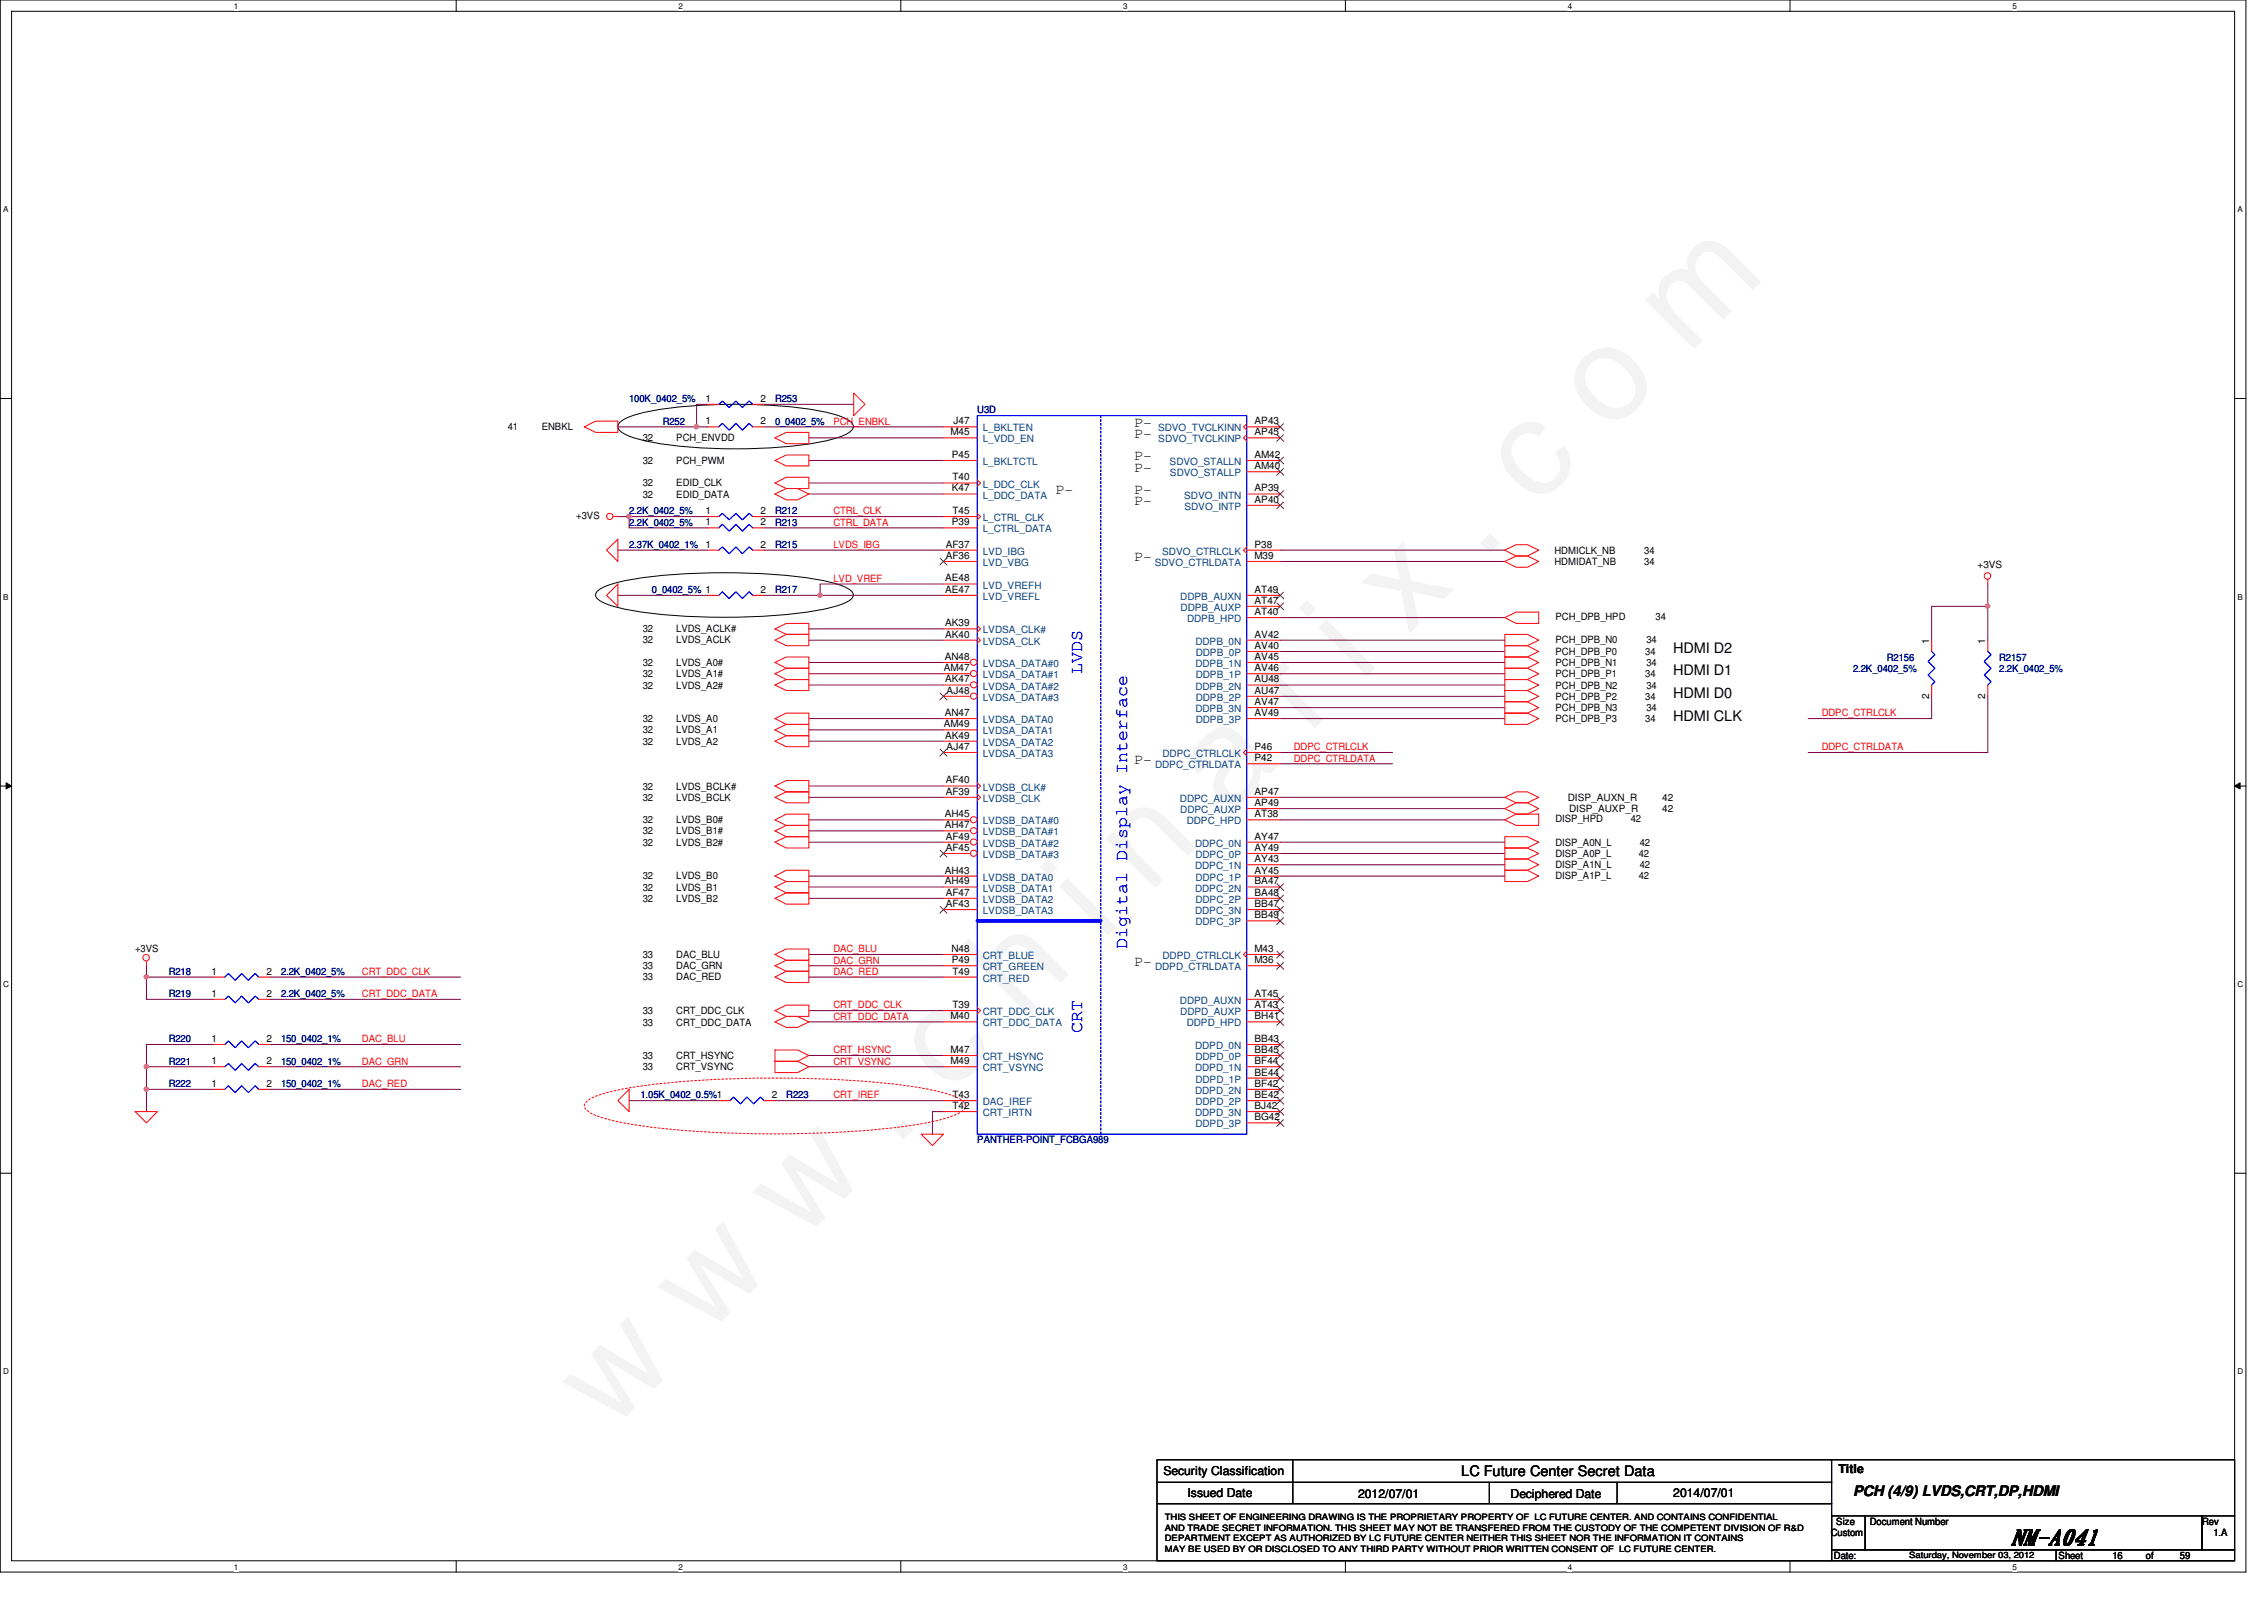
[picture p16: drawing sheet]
<svg xmlns="http://www.w3.org/2000/svg" width="297mm" height="210mm" viewBox="0 0 297 210" stroke-linecap="round" stroke-linejoin="round" font-family="sans-serif">
<defs><g id="words">
<text font-size="17.6" fill="#f0f" x="80.1" y="188" transform="rotate(-45 80.1 188)">w w w . c h i n a f i x . c o m</text>
<text font-size="2.8" x="263.7" y="202.7">NM-A041</text>
<g font-size="2.3" fill="#00f">
<text x="142" y="88.4" transform="rotate(-90 142 88.4)">LVDS</text>
<text x="147.9" y="124.5" transform="rotate(-90 147.9 124.5)">Digital Display Interface</text>
<text x="142" y="135.6" transform="rotate(-90 142 135.6)">CRT</text>
</g>
<g font-size="1.9">
<text x="148.8" y="56">P-</text>
<text x="148.8" y="57.5">P-</text>
<text x="138.5" y="64.9">P-</text>
<text x="148.8" y="60.4">P-</text>
<text x="148.8" y="61.9">P-</text>
<text x="148.8" y="64.9">P-</text>
<text x="148.8" y="66.3">P-</text>
<text x="148.8" y="73.7">P-</text>
<text x="219.5" y="85.7">HDMI D2</text>
<text x="219.5" y="88.6">HDMI D1</text>
<text x="219.5" y="91.6">HDMI D0</text>
<text x="219.5" y="94.5">HDMI CLK</text>
<text x="148.8" y="100.2">P-</text>
<text x="148.8" y="126.7">P-</text>
<text x="191.7" y="193.7">LC Future Center Secret Data</text>
<text x="243.1" y="196.2">PCH (4/9) LVDS,CRT,DP,HDMI</text>
</g>
<g font-size="1.6">
<text x="152.7" y="193.5">Security Classification</text>
<text x="155.8" y="196.3">Issued Date</text>
<text x="178.2" y="196.5">2012/07/01</text>
<text x="198.2" y="196.5">Deciphered Date</text>
<text x="219.5" y="196.3">2014/07/01</text>
<text x="241.2" y="193.2">Title</text>
</g>
<g font-size="1.3" fill="#000080">
<text x="82.5" y="52.7">100K_0402_5%</text>
<text x="101.7" y="52.7">R253</text>
<text x="86.9" y="55.7">R252</text>
<text x="101.7" y="55.7">0_0402_5%</text>
<text x="128.2" y="54.2">U3D</text>
<text x="82.5" y="71.9">2.37K_0402_1%</text>
<text x="82.5" y="69">2.2K_0402_5%</text>
<text x="82.5" y="67.5">2.2K_0402_5%</text>
<text x="101.7" y="71.9">R215</text>
<text x="101.7" y="69">R213</text>
<text x="101.7" y="67.5">R212</text>
<text x="85.5" y="77.8">0_0402_5% 1</text>
<text x="101.7" y="77.8">R217</text>
<text x="243.1" y="88.1">2.2K_0402_5%</text>
<text x="247.6" y="86.7">R2156</text>
<text x="262.3" y="86.7">R2157</text>
<text x="262.3" y="88.1">2.2K_0402_5%</text>
<text x="22.1" y="130.9">R219</text>
<text x="22.1" y="127.9">R218</text>
<text x="36.9" y="130.9">2.2K_0402_5%</text>
<text x="36.9" y="127.9">2.2K_0402_5%</text>
<text x="22.1" y="136.7">R220</text>
<text x="36.9" y="136.7">150_0402_1%</text>
<text x="22.1" y="139.7">R221</text>
<text x="22.1" y="142.6">R222</text>
<text x="36.9" y="139.7">150_0402_1%</text>
<text x="36.9" y="142.6">150_0402_1%</text>
<text x="84" y="144.1">1.05K_0402_0.5%1</text>
<text x="103.2" y="144.1">R223</text>
<text x="128.2" y="150">PANTHER-POINT_FCBGA989</text>
</g>
<g font-size="1.3">
<text x="92.6" y="52.7">1</text>
<text x="99.8" y="52.7">2</text>
<text x="66.6" y="56.4">41</text>
<text x="71.1" y="56.4">ENBKL</text>
<text x="84.3" y="57.9">32</text>
<text x="88.7" y="57.9">PCH_ENVDD</text>
<text x="92.6" y="55.7">1</text>
<text x="99.8" y="55.7">2</text>
<text x="124.7" y="57.1">M45</text>
<text x="125.1" y="55.7">J47</text>
<text x="164.6" y="57.1">AP45</text>
<text x="164.6" y="55.7">AP43</text>
<text x="84.3" y="60.9">32</text>
<text x="84.3" y="63.8">32</text>
<text x="84.3" y="65.3">32</text>
<text x="88.7" y="60.9">PCH_PWM</text>
<text x="88.7" y="63.8">EDID_CLK</text>
<text x="88.7" y="65.3">EDID_DATA</text>
<text x="124.9" y="60.1">P45</text>
<text x="124.9" y="64.5">K47</text>
<text x="125" y="63">T40</text>
<text x="164.6" y="66">AP40</text>
<text x="164.6" y="64.5">AP39</text>
<text x="164.6" y="61.6">AM40</text>
<text x="164.6" y="60.1">AM42</text>
<text x="75.6" y="68.1">+3VS</text>
<text x="92.6" y="71.8">1</text>
<text x="92.6" y="68.9">1</text>
<text x="92.6" y="67.4">1</text>
<text x="99.8" y="71.8">2</text>
<text x="99.8" y="68.9">2</text>
<text x="99.8" y="67.4">2</text>
<text x="124.1" y="71.8">AF37</text>
<text x="124.9" y="68.9">P39</text>
<text x="125" y="67.4">T45</text>
<text x="164.6" y="71.8">P38</text>
<text x="99.8" y="77.8">2</text>
<text x="124" y="76.3">AE48</text>
<text x="124" y="77.8">AE47</text>
<text x="124.1" y="73.3">AF36</text>
<text x="164.6" y="73.3">M39</text>
<text x="164.6" y="77.8">AT49</text>
<text x="204" y="74.1">HDMIDAT_NB</text>
<text x="204" y="72.6">HDMICLK_NB</text>
<text x="215.7" y="74.1">34</text>
<text x="215.7" y="72.6">34</text>
<text x="259.5" y="74.5">+3VS</text>
<text x="84.3" y="83">32</text>
<text x="88.7" y="83">LVDS_ACLK#</text>
<text x="124" y="82.2">AK39</text>
<text x="124" y="83.7">AK40</text>
<text x="164.6" y="80.7">AT40</text>
<text x="164.6" y="79.2">AT47</text>
<text x="164.6" y="83.7">AV42</text>
<text x="204.1" y="81.3">PCH_DPB_HPD</text>
<text x="217.2" y="81.3">34</text>
<text x="84.3" y="84.4">32</text>
<text x="84.3" y="87.4">32</text>
<text x="84.3" y="88.9">32</text>
<text x="88.7" y="84.4">LVDS_ACLK</text>
<text x="88.7" y="87.4">LVDS_A0#</text>
<text x="88.7" y="88.9">LVDS_A1#</text>
<text x="123.8" y="88.1">AM47</text>
<text x="123.9" y="86.6">AN48</text>
<text x="124" y="89.5">AK47</text>
<text x="164.6" y="85.1">AV40</text>
<text x="164.6" y="88.1">AV46</text>
<text x="164.6" y="86.6">AV45</text>
<text x="164.6" y="89.5">AU48</text>
<text x="204.1" y="85.9">PCH_DPB_P0</text>
<text x="204.1" y="84.4">PCH_DPB_N0</text>
<text x="204.1" y="88.9">PCH_DPB_P1</text>
<text x="204.1" y="87.4">PCH_DPB_N1</text>
<text x="215.9" y="85.9">34</text>
<text x="215.9" y="88.9">34</text>
<text x="216" y="84.4">34</text>
<text x="216" y="87.4">34</text>
<text x="253.1" y="84.5" transform="rotate(-90 253.1 84.5)">1</text>
<text x="260.5" y="84.5" transform="rotate(-90 260.5 84.5)">1</text>
<text x="84.3" y="90.3">32</text>
<text x="84.3" y="94.7">32</text>
<text x="88.7" y="90.3">LVDS_A2#</text>
<text x="88.7" y="94.7">LVDS_A0</text>
<text x="123.8" y="95.4">AM49</text>
<text x="123.9" y="93.9">AN47</text>
<text x="124.2" y="91">AJ48</text>
<text x="164.6" y="91">AU47</text>
<text x="164.6" y="93.9">AV49</text>
<text x="164.6" y="92.5">AV47</text>
<text x="204.1" y="91.8">PCH_DPB_P2</text>
<text x="204.1" y="90.3">PCH_DPB_N2</text>
<text x="204.1" y="94.7">PCH_DPB_P3</text>
<text x="204.1" y="93.3">PCH_DPB_N3</text>
<text x="215.9" y="91.8">34</text>
<text x="215.9" y="94.7">34</text>
<text x="216" y="90.3">34</text>
<text x="216" y="93.3">34</text>
<text x="253.1" y="91.7" transform="rotate(-90 253.1 91.7)">2</text>
<text x="260.5" y="91.7" transform="rotate(-90 260.5 91.7)">2</text>
<text x="84.3" y="96.2">32</text>
<text x="84.3" y="97.7">32</text>
<text x="88.7" y="96.2">LVDS_A1</text>
<text x="88.7" y="97.7">LVDS_A2</text>
<text x="124" y="96.9">AK49</text>
<text x="124.2" y="98.4">AJ47</text>
<text x="164.6" y="98.4">P46</text>
<text x="164.6" y="99.9">P42</text>
<text x="84.3" y="108">32</text>
<text x="84.3" y="103.6">32</text>
<text x="84.3" y="105.1">32</text>
<text x="88.7" y="108">LVDS_B0#</text>
<text x="88.7" y="103.6">LVDS_BCLK#</text>
<text x="88.7" y="105.1">LVDS_BCLK</text>
<text x="123.9" y="107.2">AH45</text>
<text x="124.1" y="102.8">AF40</text>
<text x="124.1" y="104.3">AF39</text>
<text x="164.6" y="107.2">AT38</text>
<text x="164.6" y="105.7">AP49</text>
<text x="164.6" y="104.3">AP47</text>
<text x="204.1" y="107.9">DISP_HPD</text>
<text x="205.7" y="105.1">DISP_AUXN_R</text>
<text x="205.9" y="106.5">DISP_AUXP_R</text>
<text x="213.9" y="107.9">42</text>
<text x="218.1" y="106.5">42</text>
<text x="218.1" y="105.1">42</text>
<text x="84.3" y="109.5">32</text>
<text x="84.3" y="111">32</text>
<text x="88.7" y="109.5">LVDS_B1#</text>
<text x="88.7" y="111">LVDS_B2#</text>
<text x="123.9" y="108.7">AH47</text>
<text x="124.1" y="110.2">AF49</text>
<text x="124.1" y="111.6">AF45</text>
<text x="164.6" y="111.6">AY49</text>
<text x="164.6" y="110.2">AY47</text>
<text x="164.6" y="113.1">AY43</text>
<text x="204.1" y="112.4">DISP_A0P_L</text>
<text x="204.1" y="111">DISP_A0N_L</text>
<text x="204.1" y="113.9">DISP_A1N_L</text>
<text x="215" y="112.4">42</text>
<text x="215.1" y="111">42</text>
<text x="215.1" y="113.9">42</text>
<text x="84.3" y="115.4">32</text>
<text x="84.3" y="116.8">32</text>
<text x="84.3" y="118.3">32</text>
<text x="88.7" y="115.4">LVDS_B0</text>
<text x="88.7" y="116.8">LVDS_B1</text>
<text x="88.7" y="118.3">LVDS_B2</text>
<text x="123.9" y="114.6">AH43</text>
<text x="123.9" y="116">AH49</text>
<text x="124.1" y="117.5">AF47</text>
<text x="124.1" y="119">AF43</text>
<text x="164.6" y="114.6">AY45</text>
<text x="164.6" y="117.5">BA48</text>
<text x="164.6" y="116">BA47</text>
<text x="164.6" y="119">BB47</text>
<text x="204.1" y="115.4">DISP_A1P_L</text>
<text x="215" y="115.4">42</text>
<text x="17.7" y="124.9">+3VS</text>
<text x="84.3" y="125.7">33</text>
<text x="88.7" y="125.7">DAC_BLU</text>
<text x="124.8" y="124.9">N48</text>
<text x="164.6" y="124.9">M43</text>
<text x="164.6" y="120.5">BB49</text>
<text x="27.8" y="130.8">1</text>
<text x="27.8" y="127.8">1</text>
<text x="35" y="130.8">2</text>
<text x="35" y="127.8">2</text>
<text x="84.3" y="127.2">33</text>
<text x="84.3" y="128.6">33</text>
<text x="88.7" y="127.2">DAC_GRN</text>
<text x="88.7" y="128.6">DAC_RED</text>
<text x="124.9" y="126.4">P49</text>
<text x="125" y="127.8">T49</text>
<text x="164.6" y="126.4">M36</text>
<text x="164.6" y="130.8">AT45</text>
<text x="27.8" y="136.7">1</text>
<text x="35" y="136.7">2</text>
<text x="84.3" y="133.1">33</text>
<text x="84.3" y="134.5">33</text>
<text x="88.7" y="133.1">CRT_DDC_CLK</text>
<text x="88.7" y="134.5">CRT_DDC_DATA</text>
<text x="124.7" y="133.7">M40</text>
<text x="125" y="132.2">T39</text>
<text x="164.6" y="133.7">BH41</text>
<text x="164.6" y="132.2">AT43</text>
<text x="164.6" y="136.7">BB43</text>
<text x="27.8" y="139.6">1</text>
<text x="27.8" y="142.6">1</text>
<text x="35" y="139.6">2</text>
<text x="35" y="142.6">2</text>
<text x="84.3" y="138.9">33</text>
<text x="84.3" y="140.4">33</text>
<text x="88.7" y="138.9">CRT_HSYNC</text>
<text x="88.7" y="140.4">CRT_VSYNC</text>
<text x="124.7" y="138.1">M47</text>
<text x="124.7" y="139.6">M49</text>
<text x="164.6" y="138.1">BB45</text>
<text x="164.6" y="141.1">BE44</text>
<text x="164.6" y="142.6">BF42</text>
<text x="164.6" y="139.6">BF44</text>
<text x="101.3" y="144.1">2</text>
<text x="125" y="145.5">T42</text>
<text x="125" y="144.1">T43</text>
<text x="164.6" y="144.1">BE42</text>
<text x="164.6" y="147">BG42</text>
<text x="164.6" y="145.5">BJ42</text>
<text x="240.2" y="201.5">Custom</text>
<text x="240.9" y="200.1">Size</text>
<text x="245.3" y="200.1">Document Number</text>
<text x="288.9" y="200.1">Rev</text>
<text x="290.4" y="201.5">1.A</text>
<text x="240.6" y="204.5">Date:</text>
<text x="270.1" y="204.5">Sheet</text>
<text x="277.2" y="204.5">16</text>
<text x="281.6" y="204.5">of</text>
<text x="286" y="204.5">59</text>
</g>
<g font-size="1.3" fill="#f00">
<text x="109.3" y="55.7">PCH_ENBKL</text>
<text x="109.3" y="67.5">CTRL_CLK</text>
<text x="109.3" y="69">CTRL_DATA</text>
<text x="109.3" y="71.9">LVDS_IBG</text>
<text x="109.3" y="76.3">LVD_VREF</text>
<text x="239" y="94">DDPC_CTRLCLK</text>
<text x="169.8" y="98.4">DDPC_CTRLCLK</text>
<text x="169.8" y="99.9">DDPC_CTRLDATA</text>
<text x="239" y="98.4">DDPC_CTRLDATA</text>
<text x="109.3" y="124.9">DAC_BLU</text>
<text x="47.5" y="127.9">CRT_DDC_CLK</text>
<text x="47.5" y="130.8">CRT_DDC_DATA</text>
<text x="109.3" y="126.4">DAC_GRN</text>
<text x="109.3" y="127.9">DAC_RED</text>
<text x="47.5" y="136.7">DAC_BLU</text>
<text x="109.3" y="133.8">CRT_DDC_DATA</text>
<text x="109.3" y="132.3">CRT_DDC_CLK</text>
<text x="47.5" y="139.7">DAC_GRN</text>
<text x="47.5" y="142.6">DAC_RED</text>
<text x="109.3" y="138.2">CRT_HSYNC</text>
<text x="109.3" y="139.7">CRT_VSYNC</text>
<text x="109.3" y="144.1">CRT_IREF</text>
</g>
<g font-size="1.3" fill="#004080">
<text x="128.9" y="56.6">L_BKLTEN</text>
<text x="128.9" y="58">L_VDD_EN</text>
<text x="151.9" y="56.6">SDVO_TVCLKINN</text>
<text x="152" y="58">SDVO_TVCLKINP</text>
<text x="128.9" y="61">L_BKLTCTL</text>
<text x="128.9" y="64">L_DDC_CLK</text>
<text x="128.9" y="65.4">L_DDC_DATA</text>
<text x="153.5" y="61">SDVO_STALLN</text>
<text x="153.5" y="62.5">SDVO_STALLP</text>
<text x="155.4" y="65.4">SDVO_INTN</text>
<text x="128.9" y="68.4">L_CTRL_CLK</text>
<text x="128.9" y="69.8">L_CTRL_DATA</text>
<text x="155.4" y="66.9">SDVO_INTP</text>
<text x="128.9" y="77.2">LVD_VREFH</text>
<text x="128.9" y="72.8">LVD_IBG</text>
<text x="128.9" y="74.3">LVD_VBG</text>
<text x="151.5" y="74.3">SDVO_CTRLDATA</text>
<text x="152.5" y="72.8">SDVO_CTRLCLK</text>
<text x="128.9" y="83.1">LVDSA_CLK#</text>
<text x="128.9" y="78.7">LVD_VREFL</text>
<text x="154.9" y="78.7">DDPB_AUXN</text>
<text x="154.9" y="80.1">DDPB_AUXP</text>
<text x="155.7" y="81.6">DDPB_HPD</text>
<text x="128.9" y="84.6">LVDSA_CLK</text>
<text x="128.9" y="87.5">LVDSA_DATA#0</text>
<text x="128.9" y="89">LVDSA_DATA#1</text>
<text x="156.8" y="84.6">DDPB_0N</text>
<text x="156.8" y="87.5">DDPB_1N</text>
<text x="156.9" y="86.1">DDPB_0P</text>
<text x="156.9" y="89">DDPB_1P</text>
<text x="128.9" y="90.5">LVDSA_DATA#2</text>
<text x="128.9" y="91.9">LVDSA_DATA#3</text>
<text x="128.9" y="94.9">LVDSA_DATA0</text>
<text x="156.8" y="90.5">DDPB_2N</text>
<text x="156.8" y="93.4">DDPB_3N</text>
<text x="156.9" y="91.9">DDPB_2P</text>
<text x="156.9" y="94.9">DDPB_3P</text>
<text x="128.9" y="96.4">LVDSA_DATA1</text>
<text x="128.9" y="97.8">LVDSA_DATA2</text>
<text x="128.9" y="99.3">LVDSA_DATA3</text>
<text x="151.5" y="100.8">DDPC_CTRLDATA</text>
<text x="152.5" y="99.3">DDPC_CTRLCLK</text>
<text x="128.9" y="103.7">LVDSB_CLK#</text>
<text x="128.9" y="105.2">LVDSB_CLK</text>
<text x="154.8" y="105.2">DDPC_AUXN</text>
<text x="154.9" y="106.7">DDPC_AUXP</text>
<text x="128.9" y="108.2">LVDSB_DATA#0</text>
<text x="128.9" y="109.6">LVDSB_DATA#1</text>
<text x="128.9" y="111.1">LVDSB_DATA#2</text>
<text x="128.9" y="112.6">LVDSB_DATA#3</text>
<text x="155.7" y="108.2">DDPC_HPD</text>
<text x="156.8" y="111.1">DDPC_0N</text>
<text x="156.8" y="112.6">DDPC_0P</text>
<text x="128.9" y="115.5">LVDSB_DATA0</text>
<text x="128.9" y="117">LVDSB_DATA1</text>
<text x="128.9" y="118.4">LVDSB_DATA2</text>
<text x="128.9" y="119.9">LVDSB_DATA3</text>
<text x="156.8" y="114">DDPC_1N</text>
<text x="156.8" y="117">DDPC_2N</text>
<text x="156.8" y="119.9">DDPC_3N</text>
<text x="156.8" y="115.5">DDPC_1P</text>
<text x="156.8" y="118.4">DDPC_2P</text>
<text x="128.9" y="125.8">CRT_BLUE</text>
<text x="152.5" y="125.8">DDPD_CTRLCLK</text>
<text x="156.8" y="121.4">DDPC_3P</text>
<text x="128.9" y="127.3">CRT_GREEN</text>
<text x="128.9" y="128.8">CRT_RED</text>
<text x="151.5" y="127.3">DDPD_CTRLDATA</text>
<text x="154.8" y="131.7">DDPD_AUXN</text>
<text x="128.9" y="133.2">CRT_DDC_CLK</text>
<text x="128.9" y="134.7">CRT_DDC_DATA</text>
<text x="154.9" y="133.2">DDPD_AUXP</text>
<text x="155.7" y="134.7">DDPD_HPD</text>
<text x="156.8" y="137.6">DDPD_0N</text>
<text x="128.9" y="139.1">CRT_HSYNC</text>
<text x="128.9" y="140.5">CRT_VSYNC</text>
<text x="156.8" y="143.5">DDPD_2N</text>
<text x="156.8" y="140.5">DDPD_1N</text>
<text x="156.8" y="139.1">DDPD_0P</text>
<text x="156.8" y="142">DDPD_1P</text>
<text x="128.9" y="146.4">CRT_IRTN</text>
<text x="128.9" y="145">DAC_IREF</text>
<text x="156.8" y="146.4">DDPD_3N</text>
<text x="156.8" y="145">DDPD_2P</text>
<text x="156.8" y="147.9">DDPD_3P</text>
</g>
<g font-size="1.1">
<text x="30.7" y="1.1">1</text>
<text x="89" y="1.1">2</text>
<text x="147.4" y="1.1">3</text>
<text x="205.7" y="1.1">4</text>
<text x="264" y="1.1">5</text>
<text x=".4" y="27.9">A</text>
<text x="293.6" y="27.9">A</text>
<text x=".4" y="78.7">B</text>
<text x="293.6" y="78.7">B</text>
<text x=".4" y="129.5">C</text>
<text x="293.6" y="129.5">C</text>
<text x=".4" y="180.3">D</text>
<text x="293.6" y="180.3">D</text>
<text x="152.8" y="202.2">DEPARTMENT EXCEPT AS AUTHORIZED BY LC FUTURE CENTER NEITHER THIS SHEET NOR THE INFORMATION IT CONTAINS</text>
<text x="152.8" y="203.6">MAY BE USED BY OR DISCLOSED TO ANY THIRD PARTY WITHOUT PRIOR WRITTEN CONSENT OF LC FUTURE CENTER.</text>
<text x="152.8" y="199.4">THIS SHEET OF ENGINEERING DRAWING IS THE PROPRIETARY PROPERTY OF LC FUTURE CENTER. AND CONTAINS CONFIDENTIAL</text>
<text x="152.8" y="200.8">AND TRADE SECRET INFORMATION. THIS SHEET MAY NOT BE TRANSFERED FROM THE CUSTODY OF THE COMPETENT DIVISION OF R&amp;D</text>
<text x="30.7" y="205.9">1</text>
<text x="89" y="205.9">2</text>
<text x="147.4" y="205.9">3</text>
<text x="205.7" y="205.9">4</text>
<text x="250.5" y="204.4">Saturday, November 03, 2012</text>
<text x="264" y="205.9">5</text>
</g>
</g></defs>
<path d="M0 0h294.7v206.2h-294.7zM1.5 1.5h291.7v203.3h-291.7z" fill="none" stroke="#000" stroke-width=".13"/>
<g fill="#fff">
<path d="M30.7 .2h.6v1.2h-.6z"/>
<path d="M30.7 204.9h.6v1.2h-.6z"/>
</g>
<path d="M59.9 0v1.5M59.9 204.8v1.4" fill="none" stroke="#000" stroke-width=".13"/>
<g fill="#fff">
<path d="M89 .2h.6v1.2h-.6z"/>
<path d="M89 204.9h.6v1.2h-.6z"/>
</g>
<path d="M118.2 0v1.5M118.2 204.8v1.4" fill="none" stroke="#000" stroke-width=".13"/>
<g fill="#fff">
<path d="M147.4 .2h.5v1.2h-.5z"/>
<path d="M147.4 204.9h.5v1.2h-.5z"/>
</g>
<path d="M176.5 0v1.5M176.5 204.8v1.4" fill="none" stroke="#000" stroke-width=".13"/>
<g fill="#fff">
<path d="M205.7 .2h.6v1.2h-.6z"/>
<path d="M205.7 204.9h.6v1.2h-.6z"/>
</g>
<path d="M234.9 0v1.5M234.9 204.8v1.4" fill="none" stroke="#000" stroke-width=".13"/>
<g fill="#fff">
<path d="M264 .2h.6v1.2h-.6z"/>
<path d="M264 204.9h.6v1.2h-.6z"/>
<path d="M.4 26.9h.7v1.2h-.7z"/>
<path d="M293.6 26.9h.7v1.2h-.7z"/>
<path d="M.4 77.7h.7v1.2h-.7z"/>
<path d="M293.6 77.7h.7v1.2h-.7z"/>
</g>
<path d="M0 52.3h1.5M293.2 52.3h1.5" fill="none" stroke="#000" stroke-width=".13"/>
<g fill="#fff">
<path d="M.4 128.5h.8v1.2h-.8z"/>
<path d="M293.6 128.5h.7v1.2h-.7z"/>
</g>
<path d="M0 103.1h1.5M.8 102.7l.7 .4-.7 .4zM293.2 103.1l.7-.4v.8zM293.2 103.1h1.5" fill="none" stroke="#000" stroke-width=".13"/>
<path d="M.8 102.7l.7 .4-.7 .4zM293.2 103.1l.7-.4v.8z" fill="#000"/>
<g fill="#fff">
<path d="M.4 179.3h.8v1.2h-.8z"/>
<path d="M293.6 179.3h.7v1.2h-.7z"/>
</g>
<path d="M81.5 55.2a15.4 15.4 0 0 1 6.2-1.6 71.3 71.3 0 0 1 20.4 .4 9.5 9.5 0 0 1 3.4 1.2l.3 .4 .2 .4-.2 .3a5 5 0 0 1-2.6 1.3 62.2 62.2 0 0 1-18.3 1.1 29.9 29.9 0 0 1-8.8-1.7l-.6-.3-.3-.4-.1-.3 .1-.4zM78.3 77.7a5.5 5.5 0 0 1 2.9-1.3 75.1 75.1 0 0 1 20-1.1 35.4 35.4 0 0 1 9.6 1.7l.6 .3 .4 .4 .2 .4-.2 .3a5.6 5.6 0 0 1-2.9 1.3 74.4 74.4 0 0 1-20 1.1 35.4 35.4 0 0 1-9.6-1.7l-.6-.3-.4-.4-.2-.3zM0 153.9h1.5M293.2 153.9h1.5" fill="none" stroke="#000" stroke-width=".13"/>
<path d="M76.8 144.7a5.6 5.6 0 0 1 2.9-1.4 76.1 76.1 0 0 1 14.5-1.7 138.3 138.3 0 0 1 26.8 1.1 16.2 16.2 0 0 1 5.2 1.6l.4 .4 .1 .4-.1 .3a5.6 5.6 0 0 1-2.9 1.4 80.5 80.5 0 0 1-17 1.9 133.5 133.5 0 0 1-24.3-1.3 16.2 16.2 0 0 1-5.2-1.6l-.4-.4-.1-.3z" fill="none" stroke="#f00" stroke-width=".13" stroke-dasharray=".3 .3"/>
<path d="M28 128.2h-8.8v2.9h8.8M35.4 128.2h25M35.4 131.1h25" fill="none" stroke="#800040" stroke-width=".13"/>
<circle cx="19.2" cy="128.2" r=".29" fill="#f0f"/>
<circle cx="19.2" cy="128.2" r=".29" fill="none" stroke="#f0f" stroke-width=".13"/>
<path d="M19.2 126.7v1.5M28 137h-8.8v2.9M35.4 137h25M35.4 139.9h25M19.2 142.9v2.9M35.4 142.9h25" fill="none" stroke="#800040" stroke-width=".13"/>
<circle cx="19.2" cy="142.9" r=".29" fill="#f0f"/>
<circle cx="19.2" cy="142.9" r=".29" fill="none" stroke="#f0f" stroke-width=".13"/>
<path d="M28 139.9h-8.8v3h8.8" fill="none" stroke="#800040" stroke-width=".13"/>
<circle cx="19.2" cy="139.9" r=".29" fill="#f0f"/>
<circle cx="19.2" cy="139.9" r=".29" fill="none" stroke="#f0f" stroke-width=".13"/>
<g fill="none" stroke="#800040" stroke-width=".13">
<path d="M168 73.7h29.4M168 72.2h29.4M260.8 79.5v4.5M260.8 79.5h-7.4v4.5M260.8 76.6v2.9M168 89.9h29.4M168 91.4h29.4M168 84h29.4M168 92.8h29.4M168 94.3h29.4M168 81h29.4M168 85.5h29.4"/>
<path d="M168 86.9h29.4M168 88.4h29.4M168 110.5h29.4M168 112h29.4M168 113.4h29.4M168 114.9h29.4M168 104.6h29.4M168 106.1h29.4M168 107.6h29.4"/>
</g>
<circle cx="260.8" cy="79.5" r=".29" fill="#f0f"/>
<circle cx="260.8" cy="79.5" r=".29" fill="none" stroke="#f0f" stroke-width=".13"/>
<path d="M253.4 91.4v2.9h-16.2M260.8 91.4v7.3h-23.6" fill="none" stroke="#800040" stroke-width=".13"/>
<g fill="none" stroke="#f00" stroke-width=".13">
<path d="M260.8 76v.6M253.4 84v1.5M253.4 89.9v1.5M260.8 84v1.5M260.8 89.9v1.5M19.2 126.1v.6M28 139.9h1.5M28 137h1.5M28 131.1h1.5M28 128.2h1.5M33.9 139.9h1.5M33.9 137h1.5"/>
<path d="M33.9 131.1h1.5M33.9 128.2h1.5M17.7 145.8h3l-1.5 1.5zM28 142.9h1.5M33.9 142.9h1.5"/>
<circle cx="260.8" cy="75.6" r=".43"/>
<circle cx="19.2" cy="125.6" r=".43"/>
</g>
<path d="M151.8 191.5h88.5v3h-88.5zM151.8 194.5h88.5v2.8h-88.5zM151.8 197.3h88.5v7.5h-88.5zM169.6 191.5v5.8M195.4 194.5v2.8M212.2 194.5v2.8M240.2 191.5h53v7.4M240.3 198.9h4.4v4.4h-4.4zM244.7 198.9h44.2v4.4h-44.2zM288.9 198.9h4.3v4.4h-4.3zM240.3 203.3h29.5v1.5h-29.5zM269.8 203.3h23.4v1.5h-23.4z" fill="none" stroke="#000" stroke-width=".13"/>
<path d="M128.2 54.5h35.4v94.3h-35.4zM253.4 85.5l.5 .4-.9 .9 .9 .9-.9 .9 .9 .8-.5 .5M260.8 85.5l.4 .4-.9 .9 .9 .9-.9 .9 .9 .8-.4 .5M29.5 139.9l.5-.4 .9 .9 .8-.9 .9 .9 .9-.9 .4 .4M29.5 137l.5-.4 .9 .9 .8-.9 .9 .9 .9-.9 .4 .4M29.5 131.1l.5-.4 .9 .9 .8-.9 .9 .9 .9-.9 .4 .4M29.5 128.2l.5-.5 .9 .9 .8-.9 .9 .9 .9-.9 .4 .5M29.5 142.9l.5-.5 .9 .9 .8-.9 .9 .9 .9-.9 .4 .5" fill="none" stroke="#00f" stroke-width=".13"/>
<path d="M144.4 54.5v94.3" fill="none" stroke="#00f" stroke-width=".13" stroke-dasharray=".3 .3"/>
<circle cx="19.2" cy="128.2" r=".29" fill="#f0f"/>
<circle cx="19.2" cy="128.2" r=".29" fill="none" stroke="#f0f" stroke-width=".13"/>
<circle cx="19.2" cy="142.9" r=".29" fill="#f0f"/>
<circle cx="19.2" cy="142.9" r=".29" fill="none" stroke="#f0f" stroke-width=".13"/>
<circle cx="19.2" cy="139.9" r=".29" fill="#f0f"/>
<circle cx="19.2" cy="139.9" r=".29" fill="none" stroke="#f0f" stroke-width=".13"/>
<circle cx="260.8" cy="79.5" r=".29" fill="#f0f"/>
<circle cx="260.8" cy="79.5" r=".29" fill="none" stroke="#f0f" stroke-width=".13"/>
<use href="#words"/>
</svg>
